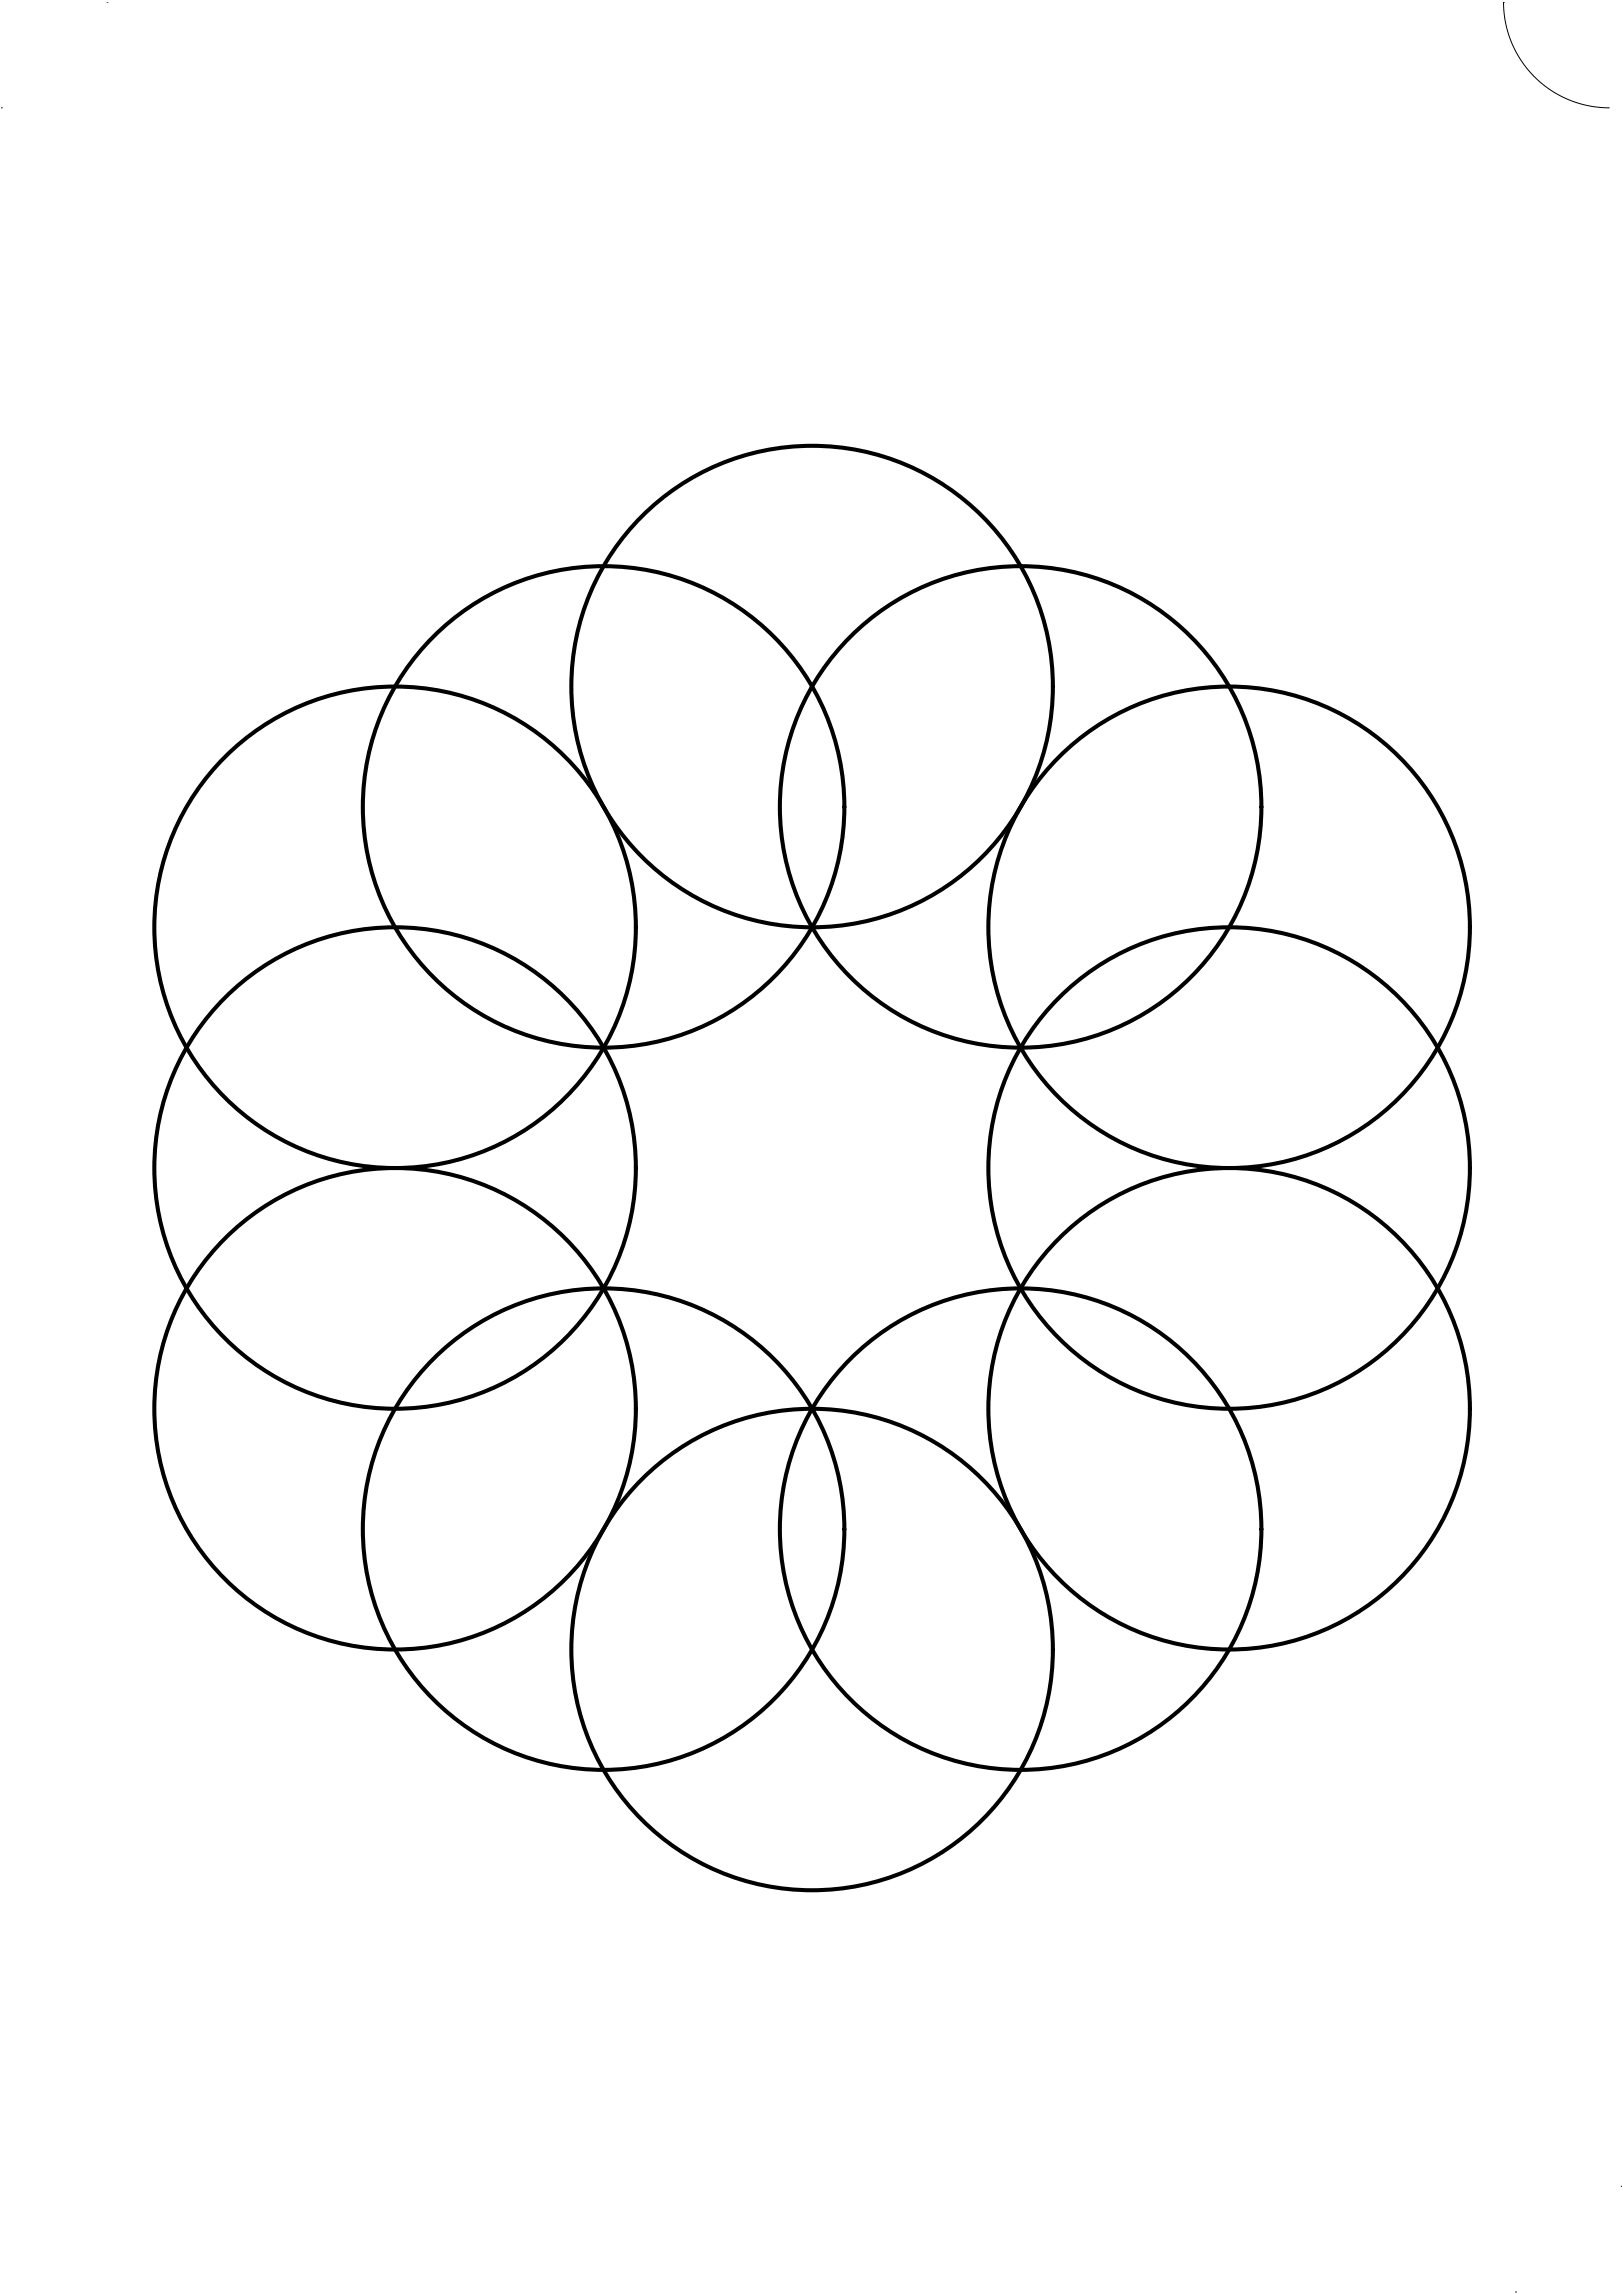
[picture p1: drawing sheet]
<svg xmlns="http://www.w3.org/2000/svg" width="841mm" height="1189mm" viewBox="0 0 841 1189" stroke-linecap="round" stroke-linejoin="round" font-family="sans-serif">
<!-- layer: 0 -->
<g fill="none" stroke="#000" stroke-width="2.1">
<circle cx="421" cy="356" r="125"/>
<circle cx="313" cy="418" r="125"/>
<circle cx="529" cy="418" r="125"/>
<circle cx="205" cy="481" r="125"/>
<circle cx="637" cy="481" r="125"/>
<circle cx="205" cy="605" r="125"/>
<circle cx="637" cy="605" r="125"/>
<circle cx="205" cy="730" r="125"/>
<circle cx="637" cy="730" r="125"/>
<circle cx="313" cy="792" r="125"/>
<circle cx="529" cy="792" r="125"/>
<circle cx="421" cy="855" r="125"/>
</g>
<path d="M55 1h.1M779 1h.1M779 1a55 55 0 0 0 55 55M1 56h.1M840 1133h.1M785 1188h.1" fill="none" stroke="#000" stroke-width=".52"/>
</svg>
